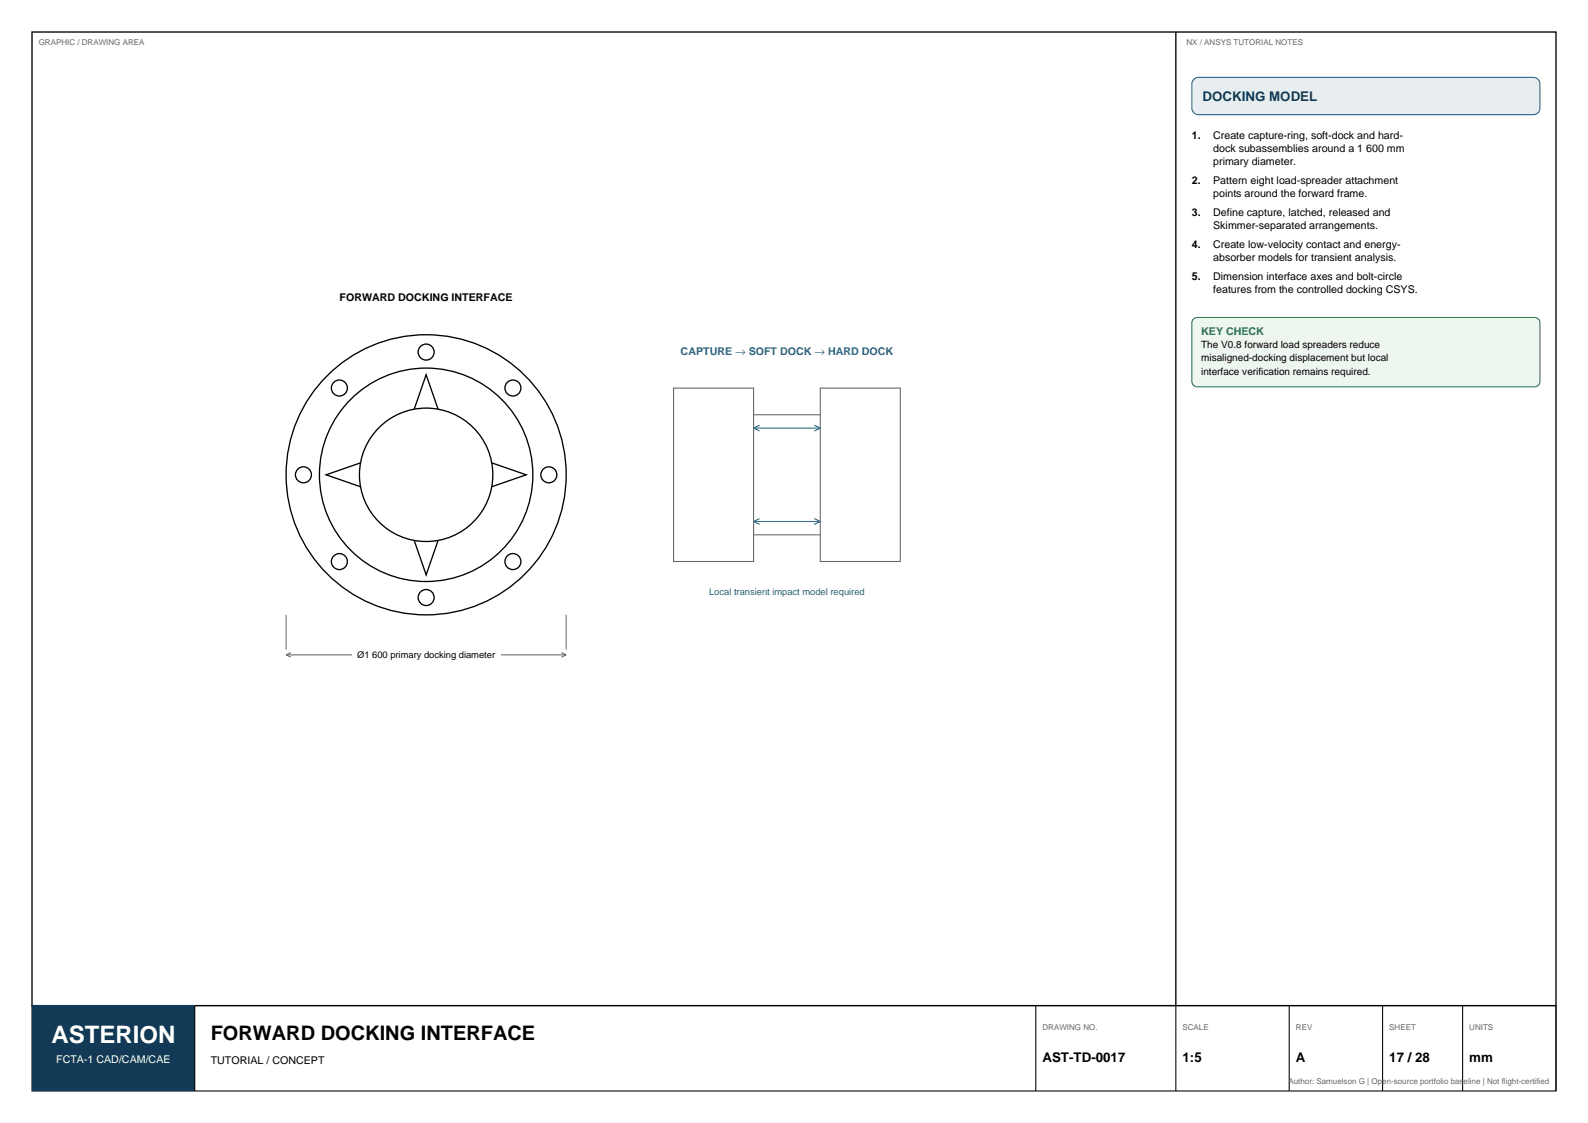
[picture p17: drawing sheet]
<svg xmlns="http://www.w3.org/2000/svg" width="420mm" height="297mm" viewBox="0 0 420 297" stroke-linecap="round" stroke-linejoin="round" font-family="sans-serif">
<defs><g id="words">
<text font-size="6.3" fill="#fff" x="13.6" y="275.8">ASTERION</text>
<text font-size="5.3" x="55.7" y="275.1">FORWARD DOCKING INTERFACE</text>
<text font-size="3.5" fill="#123a56" x="318" y="26.8">DOCKING MODEL</text>
<g font-size="3.5">
<text x="275.7" y="280.8">AST-TD-0017</text>
<text x="312.8" y="280.8">1:5</text>
<text x="342.7" y="280.8">A</text>
<text x="367.4" y="280.8">17 / 28</text>
<text x="388.6" y="280.8">mm</text>
</g>
<g font-size="2.8">
<text x="315.2" y="36.7">1.</text>
<text x="320.9" y="36.7">Create capture-ring, soft-dock and hard-</text>
<text x="320.9" y="40.2">dock subassemblies around a 1 600 mm</text>
<text x="320.9" y="43.7">primary diameter.</text>
<text x="315.2" y="48.7">2.</text>
<text x="320.9" y="48.7">Pattern eight load-spreader attachment</text>
<text x="320.9" y="52.2">points around the forward frame.</text>
<text x="315.2" y="57.2">3.</text>
<text x="320.9" y="57.2">Define capture, latched, released and</text>
<text x="315.2" y="65.6">4.</text>
<text x="320.9" y="60.7">Skimmer-separated arrangements.</text>
<text x="320.9" y="65.6">Create low-velocity contact and energy-</text>
<text x="320.9" y="69.1">absorber models for transient analysis.</text>
<text x="315.2" y="74.1">5.</text>
<text x="320.9" y="74.1">Dimension interface axes and bolt-circle</text>
<text x="320.9" y="77.6">features from the controlled docking CSYS.</text>
<text x="89.8" y="79.7">FORWARD DOCKING INTERFACE</text>
<text x="55.7" y="281.5">TUTORIAL / CONCEPT</text>
</g>
<text font-size="2.8" fill="#2d7d46" x="317.7" y="88.5">KEY CHECK</text>
<text font-size="2.8" fill="#1f5f8b" x="180" y="93.8">CAPTURE → SOFT DOCK → HARD DOCK</text>
<text font-size="2.8" fill="#fff" x="14.9" y="281.1">FCTA-1 CAD/CAM/CAE</text>
<g font-size="2.6">
<text x="317.7" y="92.1">The V0.8 forward load spreaders reduce</text>
<text x="317.7" y="95.6">misaligned-docking displacement but local</text>
<text x="317.7" y="99.1">interface verification remains required.</text>
</g>
<text font-size="2.5" fill="#1f5f8b" x="187.5" y="157.3">Local transient impact model required</text>
<text font-size="2.5" x="94.5" y="173.9">Ø1 600 primary docking diameter</text>
<g font-size="2.1" fill="#666">
<text x="10.2" y="12">GRAPHIC / DRAWING AREA</text>
<text x="313.8" y="12">NX / ANSYS TUTORIAL NOTES</text>
<text x="275.7" y="272.3">DRAWING NO.</text>
<text x="312.8" y="272.3">SCALE</text>
<text x="342.7" y="272.3">REV</text>
<text x="367.4" y="272.3">SHEET</text>
<text x="388.6" y="272.3">UNITS</text>
<text x="340.8" y="286.8">Author: Samuelson G | Open-source portfolio baseline | Not flight-certified</text>
</g>
</g></defs>
<path d="M8.5 8.5h403v257.5h-403zM311 8.5v257.5" fill="none" stroke="#000" stroke-width=".35"/>
<path d="M8.5 266h403v22.5h-403z" fill="none" stroke="#000" stroke-width=".28"/>
<path d="M8.5 266h43v22.5h-43z" fill-rule="evenodd" fill="#123a56"/>
<path d="M51.5 266v22.5M274 266v22.5M311 266v22.5M341 266v22.5M365.7 266v22.5M386.8 266v22.5M411.5 266v22.5" fill="none" stroke="#000" stroke-width=".28"/>
<g fill="none" stroke="#000" stroke-width=".35">
<path d="M109.6 108.2l3.1-9.1 3.2 9.1M95.4 122.4l-9.2 3.2 9.2 3.1M130.1 122.4l9.1 3.2-9.1 3.1M109.6 142.9l3.1 9.1 3.2-9.1"/>
<circle cx="112.7" cy="93.1" r="2.12"/>
<circle cx="89.8" cy="102.6" r="2.12"/>
<circle cx="135.7" cy="102.6" r="2.12"/>
<circle cx="80.3" cy="125.6" r="2.12"/>
<circle cx="112.7" cy="125.6" r="37"/>
<circle cx="112.7" cy="125.6" r="28.2"/>
<circle cx="112.7" cy="125.6" r="17.6"/>
<circle cx="145.2" cy="125.6" r="2.12"/>
<circle cx="89.8" cy="148.5" r="2.12"/>
<circle cx="112.7" cy="158" r="2.12"/>
<circle cx="135.7" cy="148.5" r="2.12"/>
</g>
<path d="M75.7 162.6v9.2M149.7 162.6v9.2" fill="none" stroke="#666" stroke-width=".26"/>
<path d="M75.7 173.2h74M75.7 173.2l1.2 .6M76.9 172.6l-1.2 .6M148.5 172.6l1.2 .6M149.7 173.2l-1.2 .6" fill="none" stroke="#666" stroke-width=".28"/>
<path d="M93 171.1h39.4v3.9h-39.4z" fill-rule="evenodd" fill="#fff"/>
<path d="M178.1 102.6h21.2v45.9h-21.2zM199.3 109.7h17.6M216.9 102.6h21.2v45.9h-21.2zM199.3 141.4h17.6" fill="none" stroke="#666" stroke-width=".28"/>
<path d="M199.3 113.2h17.6M199.3 113.2l1.6 .8M200.9 112.5l-1.6 .7M215.4 112.5l1.5 .7M216.9 113.2l-1.5 .8M199.3 137.9h17.6M199.3 137.9l1.6 .8M200.9 137.2l-1.6 .7M215.4 137.2l1.5 .7M216.9 137.9l-1.5 .8" fill="none" stroke="#1f5f8b" stroke-width=".28"/>
<path d="M315.7 21l1.3-.5h88.5a1.76 1.76 0 0 1 1.8 1.7v6.4a1.76 1.76 0 0 1-1.8 1.7h-88.5a1.76 1.76 0 0 1-1.8-1.7v-6.4z" fill-rule="evenodd" fill="#e8edf2" stroke="#1f5f8b" stroke-width=".28"/>
<path d="M315.5 84.5l.7-.5h.4h89.3a1.41 1.41 0 0 1 1.4 1.4v15.5a1.41 1.41 0 0 1-1.4 1.4h-89.3a1.41 1.41 0 0 1-1.4-1.4v-15.5z" fill-rule="evenodd" fill="#edf7f0" stroke="#2d7d46" stroke-width=".28"/>
<use href="#words"/>
</svg>
